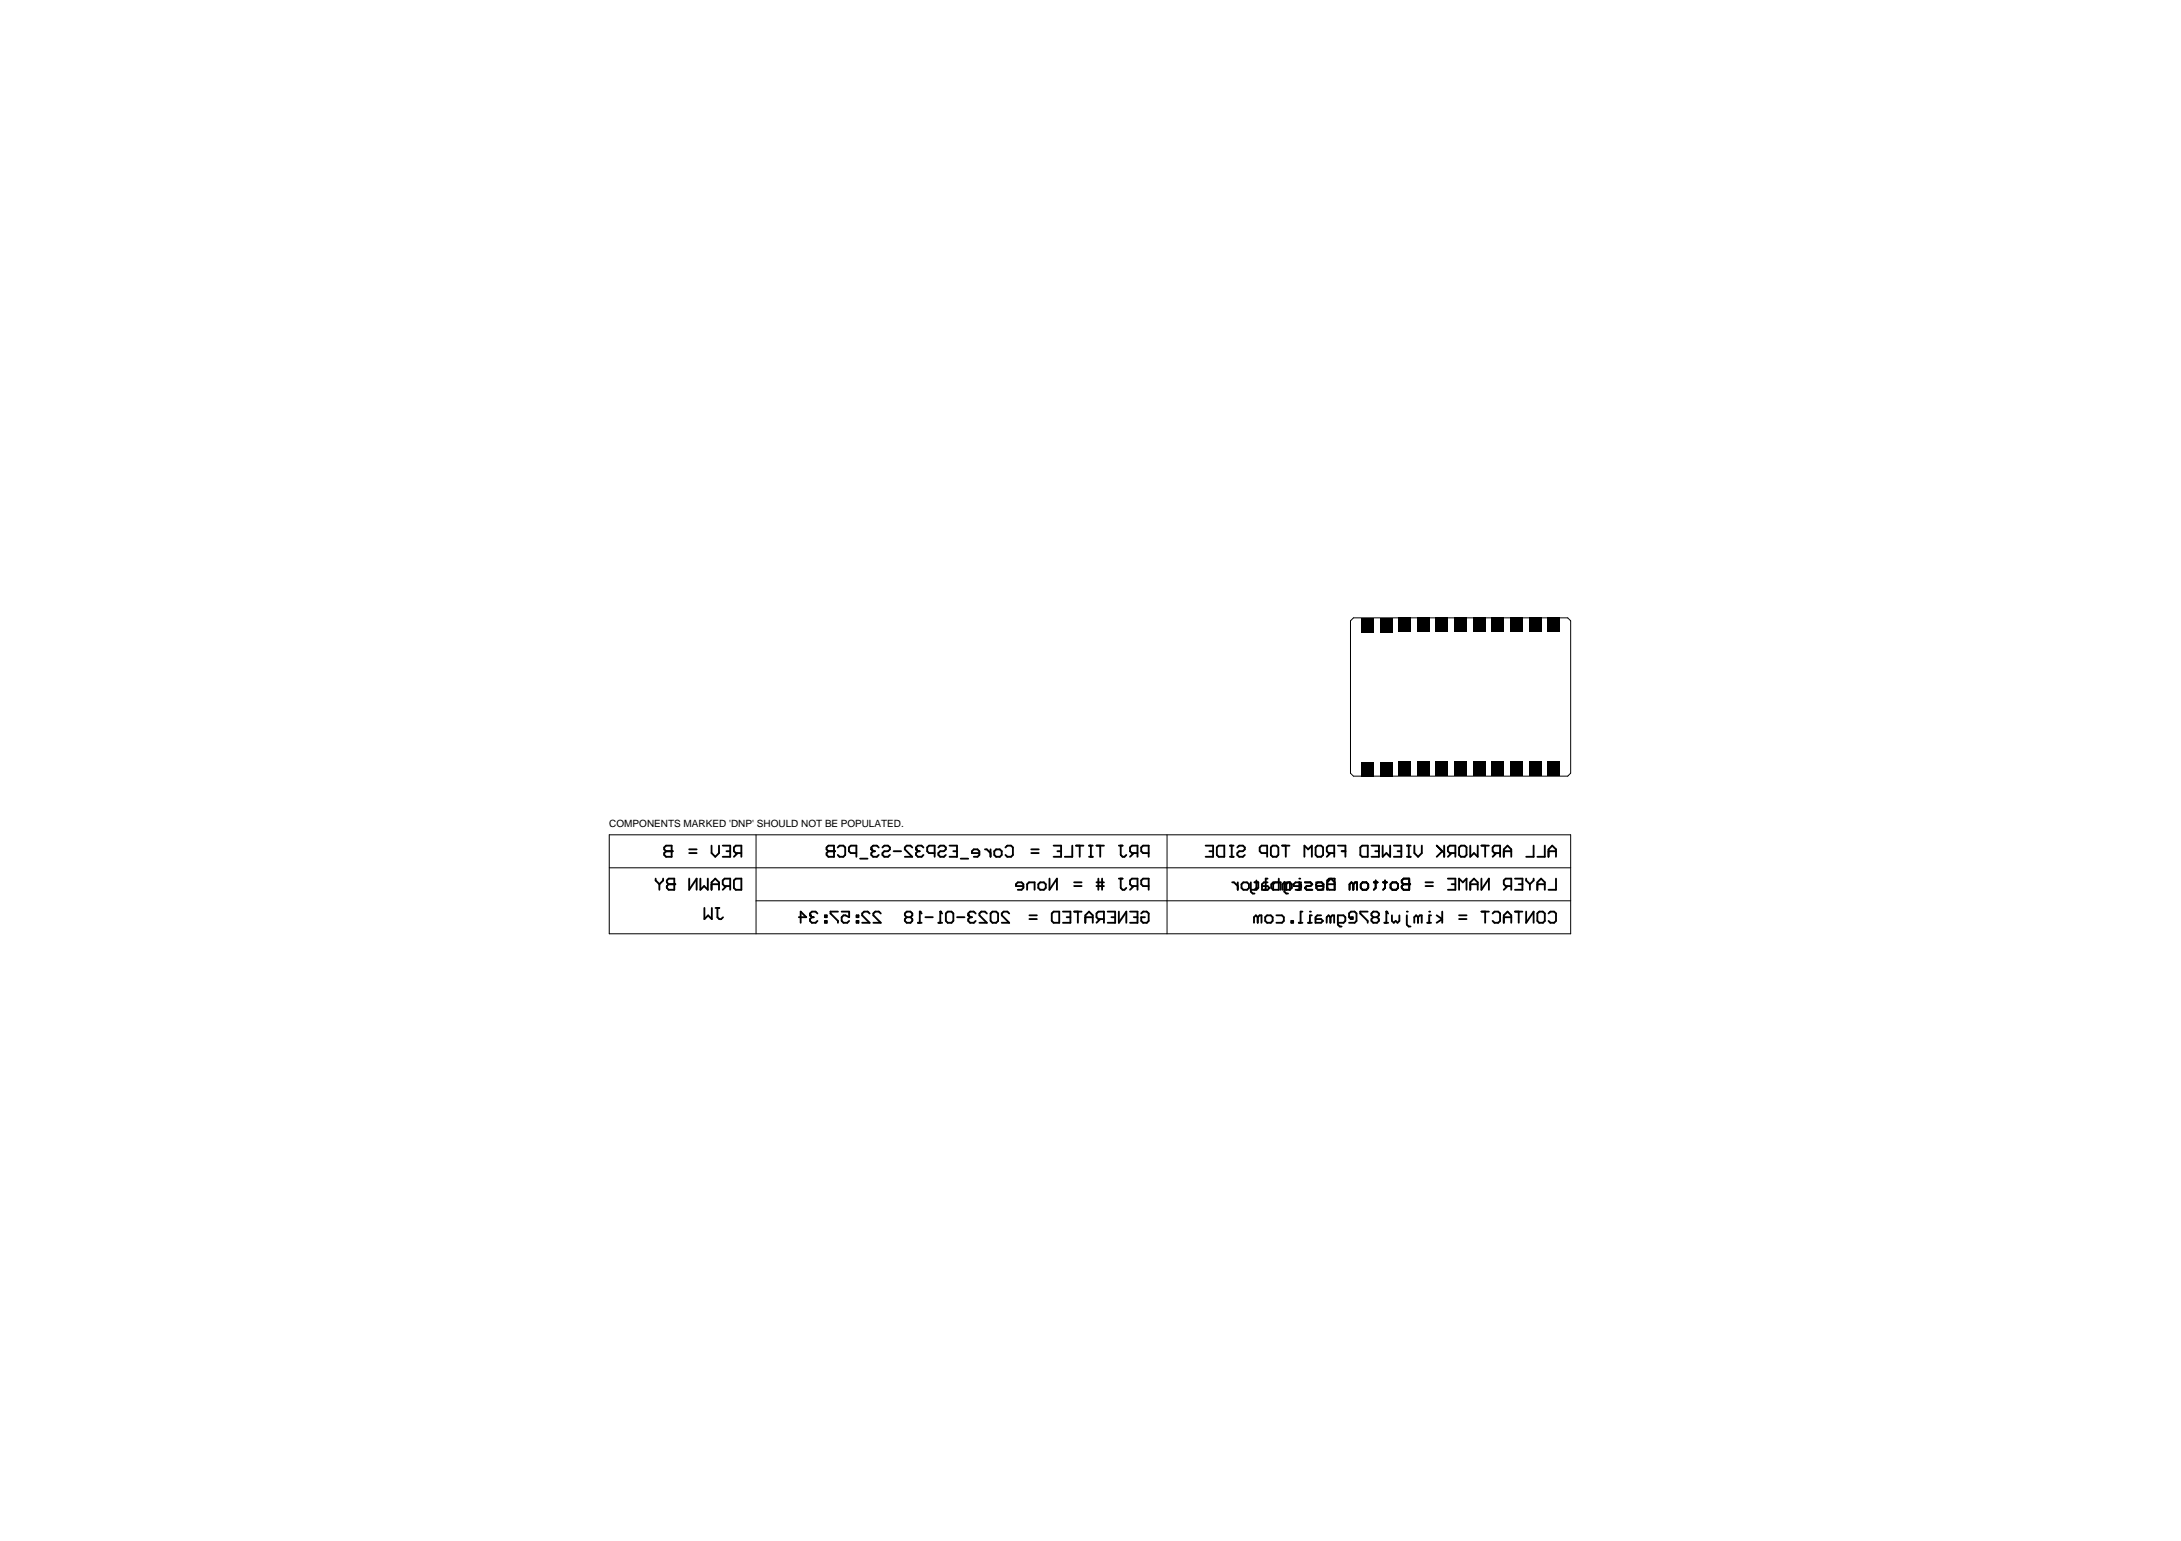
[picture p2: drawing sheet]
<svg xmlns="http://www.w3.org/2000/svg" width="297mm" height="210mm" viewBox="0 0 297 210" stroke-linecap="round" stroke-linejoin="round" font-family="sans-serif">
<defs><g id="words">
<text font-size="1.4" x="83" y="112.7">COMPONENTS MARKED 'DNP' SHOULD NOT BE POPULATED.</text>
</g></defs>
<path d="M183.9 84.6l.4-.4h29.2l.4 .4v20.7l-.4 .4h-29.2l-.4-.4zM83 113.7h130.9v13.5h-130.9zM83 118.2h130.9M103 113.7v13.5M158.9 113.7v13.5M103 122.7h110.9" fill="none" stroke="#000" stroke-width=".14"/>
<g fill="none" stroke="#000" stroke-width=".25">
<path d="M89.3 119.7v.2l.5 .5M90.3 119.7v.2l-.5 .5M90.5 115.4l.2-.2h.8v1.5h-.8l-.2-.2v-.3l.2-.3-.2-.2zM90.7 115.9h.8M90.8 119.9l.3-.2h.7v1.5h-.7l-.3-.3v-.2l.3-.3-.3-.2zM91.5 115.9h.1M93.9 116.2h1M93.9 115.7h1M93.9 119.7v1.5l1-1.5v1.5M95.4 119.7v1.5l.5-.5 .5 .5v-1.5M96.9 115.2v1l.5 .5 .5-.5v-1M98.4 115.2h1v1.5h-1"/>
<path d="M98.9 115.9h.5M100 119.9l.2-.2h.8v1.5h-.8l-.2-.3zM100.5 116.2l-.5 .5M101 116.2h-.8l-.2-.3v-.5l.2-.2h.8v1.5M112.6 115.4l.2-.2h.8v1.5h-.8l-.2-.2v-.3l.2-.3-.2-.2zM112.8 115.9h.8M113.6 115.9h.1M114.1 115.4l.2-.2h.6l.2 .2v1.1l-.2 .2h-.6l-.2-.2M116.6 116.2h-.7l-.3-.3v-.5l.3-.2h.7v1.5M117.1 117h1.1M118.7 115.7h.1M118.7 115.7l.2 .2"/>
<path d="M118.9 115.9l-.2 .3v.3l.2 .2h.5l.3-.2M118.9 115.9h.3M119.7 115.4l-.3-.2h-.5l-.2 .2v.3M120.2 115.4l.2-.2h.5l.3 .2v.3l-.3 .2h-.5l-.2 .3v.3l.2 .2h.5l.3-.2M121.7 115.9h1M124.2 115.4l-.2-.2h-.5l-.3 .2v.3l1 1h-1M124.8 115.7h.1M124.8 115.7l.2 .2M125 115.9l-.2 .3v.3l.2 .2h.5l.3-.2M125 115.9h.3M125.8 115.4l-.3-.2h-.5l-.2 .2v.3M127.3 116.2h-.8l-.2-.3v-.5l.2-.2h.8v1.5"/>
<path d="M127.8 115.4l.3-.2h.5l.2 .2v.3l-.2 .2h-.5l-.3 .3v.3l.3 .2h.5l.2-.2M129.3 115.2h1v1.5h-1M129.8 115.9h.5M130.8 117h1.1M133.4 116.2h-1v-.3l.2-.2h.5l.3 .2v.6l-.3 .2h-.5M134.1 115.7h.3l.5 .5M134.9 115.7v1M135.7 115.7h.5l.2 .2v.6l-.2 .2h-.5l-.3-.2v-.6zM136.9 115.4l.3-.2h.5l.3 .2v1.1l-.3 .2h-.5l-.3-.2M140.5 116.2h1M140.5 115.7h1M142.9 119.7v1.5l1-1.5v1.5"/>
<path d="M143.5 115.2h1v1.5h-1M144 115.9h.5M146 115.2v1.5h-1M146.5 115.2h1.1M147.1 115.2v1.5M148.3 116.7h.5M148.3 115.2h.5M148.6 115.2v1.5M149.3 115.2h1.1M149.6 119.7v1.5M149.8 115.2v1.5M150.1 119.7v1.5"/>
<path d="M152.4 119.7h.5M152.4 115.2h.5M152.6 119.7v1.2l.3 .3h.2l.3-.3M152.6 115.2v1.3l.3 .2h.2l.3-.2M154.4 116.2l-.5 .5M154.9 116.2h-.7l-.3-.3v-.5l.3-.2h.7v1.5M156.4 116.2h-.7l-.3-.3v-.5l.3-.2h.7v1.5M164.2 115.2h1v1.5h-1M164.7 115.9h.5M165.7 115.4l.3-.2h.7v1.5h-.7l-.3-.2zM167.5 116.7h.5M167.5 115.2h.5"/>
<path d="M167.8 115.2v1.5M168.5 115.4l.3-.2h.5l.2 .2v.3l-.2 .2h-.5l-.3 .3v.3l.3 .2h.5l.2-.2M171.1 119.9v1l-.2 .3M172.6 116.2h-.8l-.2-.3v-.5l.2-.2h.8v1.5M172.6 119.7h-.2v1.5M173.3 115.2h.5l.3 .2v1.1l-.3 .2h-.5l-.2-.2v-1.1zM174.2 119.7v1.5h-.8M174.6 115.2h1M175.1 115.2v1.5M177 119.7h.1M177.7 116.7v-1.5l.5 .5 .5-.5v1.5M179.2 115.4l.2-.2h.5l.3 .2v1.1l-.3 .2h-.5l-.2-.2z"/>
<path d="M181.2 116.2l-.5 .5M181.7 116.2h-.7l-.3-.3v-.5l.3-.2h.7v1.5M182.2 115.2h1v1.5M182.7 115.9h.5M185.3 115.4l.2-.2h.8v1.5h-.8l-.2-.2zM186.8 115.2h1v1.5h-1M187.3 115.9h.5M187.4 119.9v1l-.3 .3M188.3 115.2v1.5l.5-.5 .5 .5v-1.5M188.6 119.9v1l-.2 .3M189.8 115.2h1.1v1.5h-1.1M190.3 115.9h.6"/>
<path d="M190.9 119.9l.3-.2h.7v1.5h-.7l-.3-.3v-.2l.3-.3-.3-.2zM191.6 116.7h.5M191.6 115.2h.5M191.9 115.2v1.5M192.6 115.2v1l.5 .5 .5-.5v-1M195.7 115.2l1 1M196.4 115.9l-.7 .8M196.7 115.2v1.5M197.2 119.7h1v1.5h-1M197.7 116.2l-.5 .5M198.2 116.2h-.8l-.2-.3v-.5l.2-.2h.8v1.5M198.7 115.4l.3-.2h.5l.2 .2v1.1l-.2 .2h-.5l-.3-.2z"/>
<path d="M200.2 115.2v1.5l.5-.5 .6 .5v-1.5M201.8 119.7v1.5l1-1.5v1.5M201.8 115.2h1M202.3 115.2v1.5M203.8 116.2l-.5 .5M204.3 116.2h-.8l-.2-.3v-.5l.2-.2h.8v1.5M204.8 116.7v-1l.5-.5 .5 .5v1M204.8 115.9h1M206.3 119.7h1v1.5h-1M207.9 119.7v.2l.5 .5M208.9 115.2v1.5h-1M208.9 119.7v.2l-.5 .5"/>
<path d="M210.4 115.2v1.5h-1M210.9 116.7v-1l.5-.5 .5 .5v1M210.9 115.9h1M211.9 119.7v1.5h-1M89.8 120.4v.8M91.1 120.4h.7M91.8 120.4h.1M95.9 123.7v1.5l.5-.5 .5 .5v-1.5M96.9 120.4h1M96.9 121.2v-1l.5-.5 .5 .5v1M97.5 123.7h.5M97.7 123.7v1.2l.3 .3h.2l.3-.3"/>
<path d="M98.9 120.7l-.5 .5M99.4 120.7h-.7l-.3-.3v-.5l.3-.2h.7v1.5M108.8 124.9h1l-.8-.7v1.5M110.3 124.7h.1M110.3 124.7l.3 .2M110.6 124.9l-.3 .3v.2l.3 .3h.5l.2-.3M110.6 124.9h.2M111.3 124.4l-.2-.2h-.5l-.3 .2v.3M112.3 125.4h.3v.3h-.3zM112.3 124.7h.3v.2h-.3zM114.1 124.2h-1v.2l1 1v.3M114.6 124.2h1v.7l-.5-.2h-.2l-.3 .2v.5l.3 .3h.5l.2-.3"/>
<path d="M116.7 125.4h.2v.3h-.2zM116.7 124.7h.2v.2h-.2zM118.4 124.4l-.2-.2h-.5l-.3 .2v.3l1 1h-1M120 124.4l-.3-.2h-.5l-.3 .2v.3l1.1 1h-1.1M123.5 124.9l-.3 .3v.2l.3 .3h.5l.3-.3v-.2l-.3-.3M123.5 124.9l-.3-.2v-.3l.3-.2h.5l.3 .2v.3l-.3 .2M123.5 124.9h.5M125 125.7h.5M125.3 124.2h.1M125.3 124.2v1.5M125.3 124.2l.2 .2M126 124.9h1"/>
<path d="M127.8 125.7h.5M128.1 124.2h.1M128.1 124.2v1.5M128.1 124.2l.2 .2M128.8 124.4l.3-.2h.5l.2 .2v1l-.2 .3h-.5l-.3-.3zM130.3 124.9h1.1M131.9 124.7h.1M131.9 124.7l.2 .2M132.1 124.9l-.2 .3v.2l.2 .3h.5l.3-.3M132.1 124.9h.3M132.9 124.4l-.3-.2h-.5l-.2 .2v.3M134.4 124.4l-.2-.2h-.6l-.2 .2v.3l1 1h-1"/>
<path d="M134.9 124.4l.3-.2h.5l.2 .2v1l-.2 .3h-.5l-.3-.3zM137.5 124.4l-.3-.2h-.5l-.3 .2v.3l1.1 1h-1.1M139.4 120.7h-1v-.3l.2-.2h.5l.3 .2v.5l-.3 .3h-.5M139.9 121.2v-.8l.2-.2h.8v1M140.2 124.7h1M140.2 125.2h1M141.7 120.2h.5l.2 .2v.5l-.2 .3h-.5l-.3-.3v-.5zM143.2 124.4l.3-.2h.8v1.5h-.8l-.3-.3zM144.8 124.2h1v1.5h-1M145.3 124.9h.5M146.3 124.2h1M146.3 120.7h1"/>
<path d="M146.3 120.2h1M146.8 124.2v1.5M147.8 124.9h1M147.8 125.7v-1l.5-.5 .5 .5v1M149.3 120.7h1.1M149.3 120.2h1.1M149.8 125.2l-.5 .5M150.4 125.2h-.8l-.3-.3v-.5l.3-.2h.8v1.5M150.9 124.2h1v1.5h-1M151.4 124.9h.5M152.4 124.2v1.5l1-1.5v1.5M153.9 124.2h1v1.5h-1"/>
<path d="M154.4 124.9h.5M154.4 120.7l-.5 .5M154.9 120.7h-.7l-.3-.3v-.5l.3-.2h.7v1.5M155.4 124.4l.3-.2h.5l.2 .2v1l-.2 .3h-.5l-.3-.3v-.5h.5M156.4 120.7h-.7l-.3-.3v-.5l.3-.2h.7v1.5M167.8 120.2h.3l.5 .5M168.6 120.2v1M169.1 120.4l.2-.2h.5l.3 .2v.5l-.3 .3h-.5l-.2-.3zM170.4 120.2v1.3l.2 .2h.3M170.9 120.2h.5v.7l-.3 .3h-.7M171.3 124.9l.3-.2h.2v1M171.3 124.9v.8"/>
<path d="M171.3 124.9l-.3-.2-.2 .2v.8M172.3 124.9l.3-.2h.5l.2 .2v.5l-.2 .3h-.5l-.3-.3zM172.6 120.2h-.5l-.2 .2v.8h.7l.3-.3-.3-.2h-.7M173.4 121.2l-.3-.3v-.5l.3-.2h1v1M173.7 120.2l-.3 .2v.8M173.8 124.7h.8l.3 .2v.5l-.3 .3h-.8M174.9 121.2h.8M174.9 120.2h.8M174.9 120.2l.3 .2M174.9 120.2v1.3l.3 .2h.2M174.9 120.2l-.2 .2v.8M175.2 120.4v.8"/>
<path d="M175.4 120.2l-.2 .2M175.7 120.2l.2 .2v.5l-.2 .3M175.7 120.2v1M175.9 125.4h.2v.3h-.2zM176.4 121.2h.8M176.9 125.7h.5M177 120.2l.2 .2v.5l-.2 .3zM177.2 120.2h-.8l-.2 .2v.3h1M177.4 124.2h-.3v1.5M177.7 120.2h.8l.2 .2-.2 .3h-.5l-.3 .2 .3 .3h.7M178.1 125.7h.6M178.4 124.2h.1"/>
<path d="M178.7 124.7h-.3v1M179.2 120.2h.8l.3 .2M179.5 120.7l-.3 .2 .3 .3h.8M179.5 120.2l-.3 .2v.3h1.1M179.9 124.7h-.5l-.2 .2v.8h.7l.3-.3-.3-.2h-.7M180.3 120.4l-.3 .3M180.3 120.4v.5l-.3 .3M180.8 120.9l.2 .3h.8v-1.5h-.8l-.2 .2v1.3M180.8 120.4h1M180.8 120.2l.5-.5 .5 .5M181.2 124.9l.2-.2h.3v1M181.2 124.9l-.3-.2-.2 .2v.8"/>
<path d="M181.2 124.9v.8M182.2 125.7h.8l.2-.3v-.5l-.2-.2h-.8v1.2l.3 .3h.2M184 125.2l-.3-.3v-.5l.3-.2h.5l.2 .2v1l-.2 .3h-.8M184 124.9h.2v.3h-.2zM184.3 120.4l.3-.2h.2v1M184.3 120.4v.8M184.3 120.4l-.2-.2-.3 .2v.8M185.3 120.4l.3-.2h.5l.2 .2v.5l-.2 .3h-.5l-.3-.3zM186.3 124.2h-1v.2l1 1v.3M187 124.9l-.2 .3v.2l.2 .3h.5l.3-.3v-.2l-.3-.3M187 124.9l-.2-.2v-.3l.2-.2h.5l.3 .2v.3l-.3 .2M187 124.9h.5"/>
<path d="M187.1 120.2h.5M188.4 120.2h.5M188.6 125.7h.5M188.8 124.2h.1M188.8 124.2l.3 .2M188.8 124.2v1.5M189.4 120.4l.2-.2h.5l.3 .2v.5l-.3 .3h-.5l-.2-.3zM189.6 124.7v.7l.2 .3 .3-.3 .2 .3 .3-.3v-.7M191.2 120.4h.7M191.6 124.2h.1M191.6 124.7v1.2l.3 .3h.2M191.9 120.4h.1"/>
<path d="M193.1 124.9l.3-.2h.2v1M193.1 124.9l-.2-.2-.3 .2v.8M193.1 124.9v.8M194.2 120.7h1M194.2 120.2h1M194.4 125.7h.5M194.6 124.2h.1M194.9 124.7h-.3v1M195.7 124.7l.7 .5-.7 .5M196.4 124.2v1.5M197.7 120.4h.5M198.7 124.7h1"/>
<path d="M198.7 125.2h1M198.7 121.2v-1.5l.5 .5 .5-.5v1.5M200.2 120.4h1.1M200.2 121.2v-1l.5-.5 .6 .5v1M201.8 124.2h1M202.3 124.2v1.5M203.3 124.4l.2-.2h.5l.3 .2v1l-.3 .3h-.5l-.2-.3M204.8 124.9h1M204.8 125.7v-1l.5-.5 .5 .5v1M205.3 120.7l-.5 .5M205.8 120.7h-.7l-.3-.3v-.5l.3-.2h.7v1.5M206.3 124.2h1"/>
<path d="M206.8 124.2v1.5M206.8 120.4h.5M207.9 124.2v1.5l1-1.5v1.5M208.4 120.4v.8M209.4 124.4l.2-.2h.5l.3 .2v1l-.3 .3h-.5l-.2-.3zM209.4 121.2v-1l.5-.5 .5 .5v1M209.4 120.4h1M210.9 124.4l.3-.2h.5l.2 .2v1l-.2 .3h-.5l-.3-.3"/>
</g>
<g fill="#000">
<path d="M185.4 84.2h1.7v1.9h-1.7z" fill-rule="evenodd"/>
<path d="M187.9 84.2h1.7v1.9h-1.7z" fill-rule="evenodd"/>
<path d="M190.5 84.1h1.6v2h-1.6z" fill-rule="evenodd"/>
<path d="M193 84.1h1.7v2h-1.7z" fill-rule="evenodd"/>
<path d="M195.6 84.1h1.6v2h-1.6z" fill-rule="evenodd"/>
<path d="M198.1 84.1h1.6v2h-1.6z" fill-rule="evenodd"/>
<path d="M200.6 84.1h1.7v2h-1.7z" fill-rule="evenodd"/>
<path d="M203.2 84.1h1.6v2h-1.6z" fill-rule="evenodd"/>
<path d="M205.7 84.1h1.7v2h-1.7z" fill-rule="evenodd"/>
<path d="M208.3 84.1h1.6v2h-1.6z" fill-rule="evenodd"/>
<path d="M210.8 84.1h1.6v2h-1.6z" fill-rule="evenodd"/>
<path d="M185.4 103.8h1.7v2h-1.7z" fill-rule="evenodd"/>
<path d="M187.9 103.8h1.7v2h-1.7z" fill-rule="evenodd"/>
<path d="M190.5 103.8h1.6v1.9h-1.6z" fill-rule="evenodd"/>
<path d="M193 103.8h1.7v1.9h-1.7z" fill-rule="evenodd"/>
<path d="M195.6 103.8h1.6v1.9h-1.6z" fill-rule="evenodd"/>
<path d="M198.1 103.8h1.6v1.9h-1.6z" fill-rule="evenodd"/>
<path d="M200.6 103.8h1.7v1.9h-1.7z" fill-rule="evenodd"/>
<path d="M203.2 103.8h1.6v1.9h-1.6z" fill-rule="evenodd"/>
<path d="M205.7 103.8h1.7v1.9h-1.7z" fill-rule="evenodd"/>
<path d="M208.3 103.8h1.6v1.9h-1.6z" fill-rule="evenodd"/>
<path d="M210.8 103.8h1.6v1.9h-1.6z" fill-rule="evenodd"/>
</g>
<use href="#words"/>
</svg>
